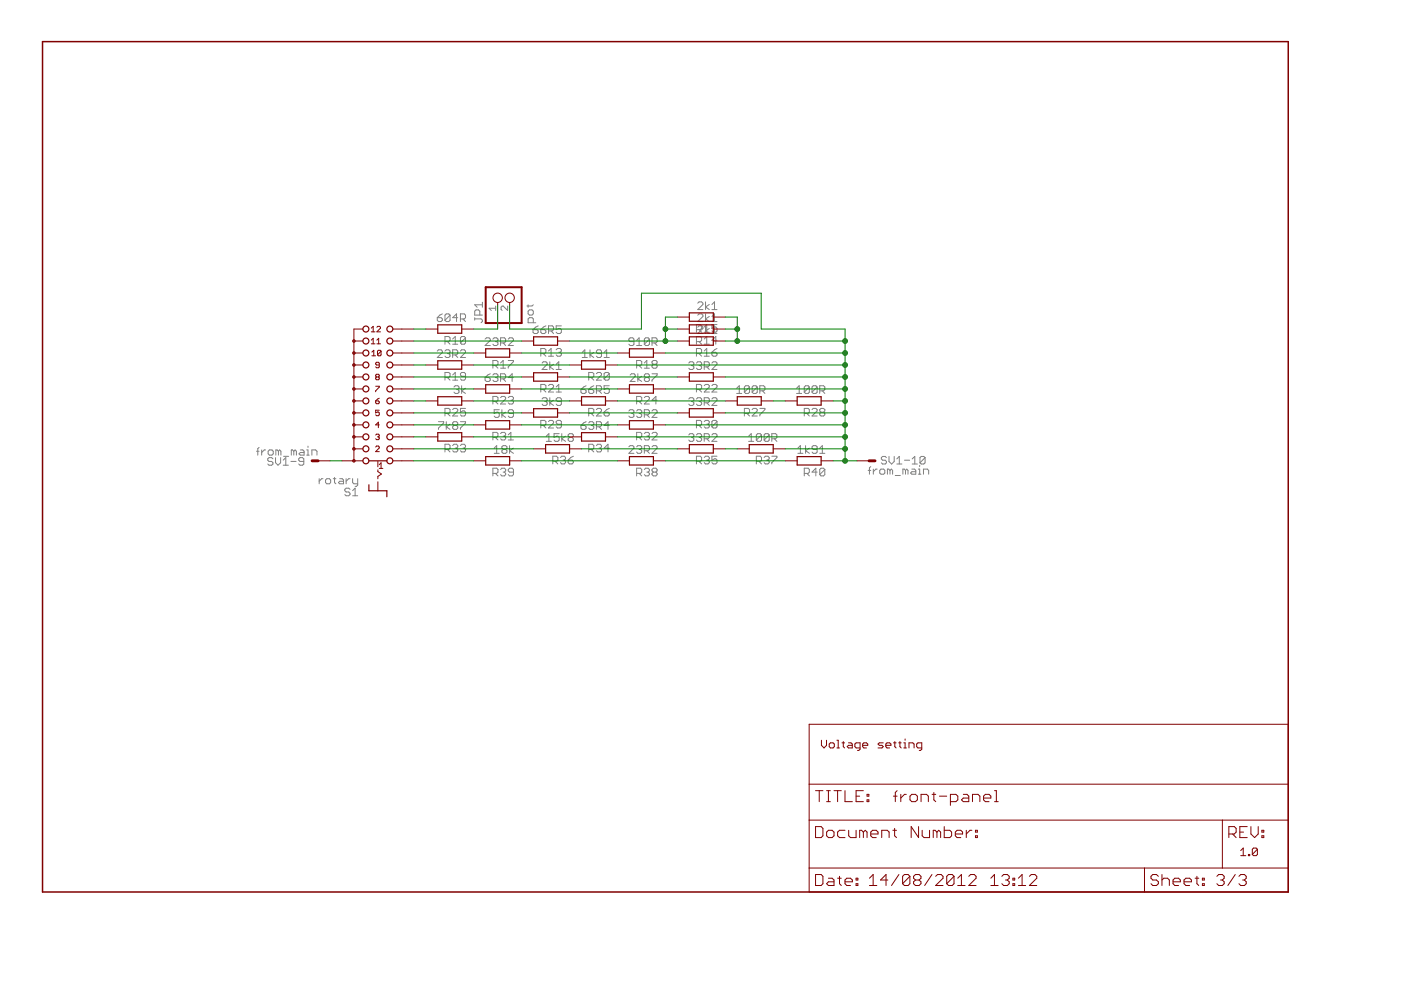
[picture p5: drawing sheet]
<svg xmlns="http://www.w3.org/2000/svg" width="297mm" height="210mm" viewBox="0 0 297 210" stroke-linecap="round" stroke-linejoin="round" font-family="sans-serif">
<g fill="none" stroke="#808080" stroke-width=".21">
<path d="M92.7 67.4h.8l.3 .2v.3l-.3 .3h-.5l-.3-.3zM92.7 74.4l.3-.2h.5l.3 .2v.3l-1.1 1.1h1.1M93.8 66.5l-.6 .3-.5 .6M94.3 72.4h.8l.3-.2v-.6l-.3-.2h-.8v1.6M94.3 74.4l.3-.2h.5l.3 .2v.3l-.3 .3M94.9 75h.2M94.9 72.4l.5 .6M95.1 75l.3 .2v.3l-.3 .3h-.5l-.3-.3M95.4 66.8v1.1l-.3 .3h-.5l-.3-.3M95.4 66.8l-.3-.3h-.5l-.3 .3v1.1M95.4 66.8l-1.1 1.1M96 75.2h.8l.2-.2v-.6l-.2-.2h-.8v1.6"/>
<path d="M96 71.9l.5-.5v1.6M96 79.5l.5-.5v1.6M96 73h1M96.5 75.2l.5 .6M97 67.4h-1l.8-.9v1.7M97.6 67.6h.8l.3-.2v-.6l-.3-.3h-.8v1.7M97.6 74.4l.3-.2h.5l.3 .2v.3l-1.1 1.1h1.1M98.1 67.6l.6 .6M98.7 71.6l-.3-.2h-.5l-.3 .2v1.1M98.7 79.8h-.8l-.3-.3v-.3l.3-.2h.5l.3 .2v1.1l-.3 .3h-.5l-.3-.3M98.7 71.6v1.1l-.3 .3h-.5l-.3-.3M98.7 71.6l-1.1 1.1"/>
<path d="M100.6 67.6h1.4l.3 .3v.3l-.3 .2M100.6 67.4v.5M101.7 66.8v-.8l-.2-.3h-.6l-.3 .3v.8h1.7M102.3 64.1v1.1M102.3 64.6h-1.7l.6 .6M102.8 71.9l.3-.3h.6l.2 .3v.3l-1.1 1.1h1.1M103.9 79.2l-1.1 .9M104.5 71.9l.3-.3h.5l.3 .3v.3l-.3 .2M104.5 77.5h.8l.3-.3v-.5l-.3-.3h-.8v1.7M104.5 79.5l.3-.3h.5l.3 .3v.3l-.3 .3M105 72.4h.3M105 77.5l.6 .6"/>
<path d="M105.1 65.4h-1.4l.5 .4M105.1 64.9v.9M105.3 72.4l.3 .3v.3l-.3 .3h-.5l-.3-.3M106.1 72.7h.9l.2-.3v-.5l-.2-.3h-.9v1.7M106.1 77l.6-.6v1.7M106.1 78.1h1.1M106.7 72.7l.5 .6M107.6 64.9v.9l-.9-.9h-.2l-.3 .2v.5l.3 .2M107.8 71.9l.2-.3h.6l.3 .3v.3l-1.1 1.1h1.1M107.8 76.4h1.1v.3l-1.1 1.1v.3M112 64.6v.6M112 66l.2-.3h.6l.3 .3v.5l-.3 .3h-.6l-.2-.3z"/>
<path d="M113 69.9h.8l.3 .3v.2l-.3 .3h-.5l-.3-.3zM113.1 68.4v-.8l-.3-.2h-.6l-.2 .2v.8h1.6M113.1 64.6l-.3 .3h-1.1M114.1 69.1l-1.1 .8M114.7 69.9h.8l.2 .3v.2l-.2 .3h-.6l-.2-.3zM114.7 75h.8l.2-.3v-.5l-.2-.3h-.8v1.6M114.9 77l.3-.3h.5l.3 .3v.2l-1.1 1.1h1.1M115.2 75l.5 .5M115.7 69.1l-.5 .3-.5 .5M116.3 70.2h.8l.3-.3v-.5l-.3-.3h-.8v1.6M116.3 74.4l.5-.5v1.6M116.3 75.5h1.1"/>
<path d="M116.6 76.7v1.6M116.8 70.2l.6 .5M117.4 77.2l-.8 .6 .8 .5M117.9 74.2l.3-.3h.5l.3 .3v.2l-.3 .3M117.9 78.3h1.1M117.9 77.2l.6-.5v1.6M118.5 74.7h.2M118.7 74.7l.3 .3v.2l-.3 .3h-.5l-.3-.3M119 69.1h-1.1v.8l.6-.3h.2l.3 .3v.5l-.3 .3h-.5l-.3-.3M123.4 75.8h1.1M123.4 74.7l.6-.5v1.6M125.1 74.2v1.6"/>
<path d="M125.9 74.7l-.8 .5 .8 .6M126.4 79.2l.3-.2h.6l.2 .2v.3l-1.1 1.1h1.1M127.5 75h-.8l-.3-.3v-.3l.3-.2h.6l.2 .2v1.1l-.2 .3h-.6l-.3-.3M128.1 75.8h1.1M128.1 74.7l.5-.5v1.6M129.2 79.2l-.3-.2h-.5l-.3 .2v1.1M129.2 79.2v1.1l-.3 .3h-.5l-.3-.3M129.2 79.2l-1.1 1.1M133.6 79.5l.3-.3h.5l.3 .3v.3l-1.1 1.1h1.1M134.4 72.4h-.8l-.3-.2v-.3l.3-.3h.6l.2 .3v1.1l-.2 .3h-.6l-.3-.3M135 73.3h1.1M135 72.2l.5-.6v1.7"/>
<path d="M135 77.5h.8l.3-.3v-.5l-.3-.3h-.8v1.7M135.2 79.2v1.7M135.5 77.5l.6 .6M136.1 79.8l-.9 .5 .9 .6M136.6 78.1h1.1M136.6 77l.5-.6v1.7M137.7 71.9v1.1l-.3 .3h-.5l-.3-.3M137.7 71.9l-.3-.3h-.5l-.3 .3v1.1M137.7 71.9l-1.1 1.1M138.2 72.7h.9l.2-.3v-.5l-.2-.3h-.9v1.7M138.2 79.2h1.1v.3l-1.1 1.1v.3M138.5 77.2l-.3-.2v-.3l.3-.3h.6l.2 .3v.3l-.2 .2"/>
<path d="M138.5 77.2l-.3 .3v.3l.3 .3h.6l.2-.3v-.3l-.2-.3M138.5 77.2h.6M138.8 72.7l.5 .6M146 77l.3-.3h.6l.2 .3v.2l-.2 .3M146.6 77.5h.3M146.9 77.5l.2 .3v.3l-.2 .2h-.6l-.3-.2M147.7 70.4v-1.6h.8l.5 .6v.2l-1.1 1.1h1.1M147.7 72.4h.8l.3-.2v-.6l-.3-.2h-.8v1.6M147.7 75h.8l.3-.3v-.5l-.3-.3h-.8v1.6M147.7 77l.2-.3h.6l.3 .3v.2l-.3 .3M147.9 66.8l.3-.3h.6l.2 .3v.3l-1.1 1.1h1.1M147.9 69.4l.3-.3h.6v.5l-.3 .3h-.8"/>
<path d="M147.9 64.3l.3-.3h.6l.2 .3v.3l-1.1 1h1.1M148.2 77.5h.3M148.2 72.4l.6 .6M148.2 69.9l.6 .5M148.2 75l.6 .5M148.5 77.5l.3 .3v.3l-.3 .2h-.6l-.2-.2M149.3 77.8h.8l.3-.3v-.5l-.3-.3h-.8v1.6M149.3 73h1.1M149.3 75.5h1.1M149.3 71.9l.5-.5v1.6M149.3 69.3l.5-.5v1.6M149.3 74.4l.5-.5v1.6"/>
<path d="M149.3 70.4h1.1M149.6 64v1.6M149.6 66.5v1.7M149.6 69.1v1.6M149.8 77.8l.6 .5M150.4 67.1l-.8 .5 .8 .6M150.4 64.6l-.8 .5 .8 .5M150.4 69.6l-.8 .6 .8 .5M150.9 68.2h1.1M150.9 70.7h1.1M150.9 67.1l.6-.6v1.7M150.9 64.6l.6-.6v1.6"/>
<path d="M150.9 69.6l.6-.5v1.6M150.9 65.6h1.1M150.9 77l.3-.3h.6l.2 .3v.2l-1.1 1.1h1.1M150.9 74.7h.9l.2 .3v.2l-.2 .3h-.6l-.3-.3zM152 68.8h-1.1v.8l.6-.3h.3l.2 .3v.6l-.2 .2h-.6l-.3-.2M152 72.2h-1.1l.9-.8v1.6M152 73.9l-1.1 .8M54.4 95.7h.5M54.9 94.9l-.2 .2v1.4M55.5 95.4v1.1M56.3 95.4h-.3l-.5 .5M57.1 95.4h.6l.2 .3v.5l-.2 .3h-.6l-.2-.3v-.5z"/>
<path d="M57.9 97.3l-.3-.3h-.6l-.2 .3v.3l.2 .2h.6l.3 .3v.3l-.3 .2h-.6l-.2-.2M58.4 97v1.1l.5 .5 .6-.5v-1.1M59 95.7l-.2-.3h-.3v1.1M59 95.7v.8M59 95.7l.3-.3 .3 .3v.8M60 98.6h1.1M60 97.6l.6-.6v1.6M60.1 96.8h1.1M61.7 97.8h1.1M62.3 95.7l-.3-.3h-.2v1.1M62.3 95.7v.8M62.3 95.7l.3-.3 .2 .3v.8"/>
<path d="M63.7 95.4h.5l.3 .3v.8h-.8l-.3-.3 .3-.3h.8M64.4 97.8h-.8l-.3-.2v-.3l.3-.3h.5l.3 .3v1.1l-.3 .2h-.5l-.3-.2M65 95.4h.3v1.1M65 96.5h.6M65.3 94.6v.3M66.1 96.5v-1.1h.8l.3 .3v.8M93 89.4h1.1v.3l-1.1 1.1v.2M94.3 80.1h.8l.3-.3v-.6l-.3-.2h-.8v1.6M94.3 87.7h.8l.3-.3v-.6l-.3-.2h-.8v1.6M94.3 95.3h.8l.3-.3v-.5l-.3-.3h-.8v1.6M94.6 89.4v1.6M94.9 80.1l.5 .5"/>
<path d="M94.9 87.7l.5 .5M94.9 95.3l.5 .5M95.4 89.9l-.8 .6 .8 .5M96 86.8l.2-.2h.6l.2 .2v.3l-1 1.1h1M96 94.5l.2-.3h.6l.2 .3v.2l-.2 .3M96 80.6h1M96.2 90.2l-.2-.3v-.2l.2-.3h.6l.2 .3v.2l-.2 .3M96.2 90.2l-.2 .3v.3l.2 .2h.6l.2-.2v-.3l-.2-.3M96.2 82.1l.3-.3h.6l.2 .3v.2l-.2 .3M96.2 90.2h.6M96.5 95h.3M96.8 95l.2 .3v.3l-.2 .2h-.6l-.2-.2"/>
<path d="M96.8 82.6h.3M97.1 82.6l.2 .3v.2l-.2 .3h-.6l-.3-.3M97.6 89.4h1.1v.3l-1.1 1.1v.2M97.6 94.5l.3-.3h.5l.3 .3v.2l-.3 .3M97.9 81.8v1.6M98.1 95h.3M98.4 95l.3 .3v.3l-.3 .2h-.5l-.3-.2M98.7 86.6h-1.1v.8l.5-.3h.3l.3 .3v.5l-.3 .3h-.5l-.3-.3M98.7 82.3l-.8 .6 .8 .5M102.8 80.1h.9l.2 .2v.3l-.2 .3h-.6l-.3-.3zM104.5 85.1h.8l.3-.2v-.6l-.3-.2h-.8v1.6M104.5 92.8h.8l.3-.3v-.6l-.3-.2h-.8v1.6"/>
<path d="M104.8 96.1h1.1M104.8 95l.5-.5v1.6M105 80.1h.3M105 85.1l.6 .6M105 92.8l.6 .5M105.3 80.1l.3 .2v.3l-.3 .3h-.5l-.3-.3M105.9 86.9h-1.1v.8l.5-.3h.3l.3 .3v.5l-.3 .3h-.6l-.2-.3M106.1 80.3h.9l.2-.2v-.6l-.2-.3h-.9v1.7M106.1 84.3l.3-.2h.6l.2 .2v.3l-1.1 1.1h1.1M106.1 91.9l.3-.2h.6l.2 .2v.3l-.2 .3M106.1 99.5l.3-.2h.6l.2 .2v.3l-.2 .3M106.4 86.9v1.6"/>
<path d="M106.7 80.3l.5 .6M106.7 95.3l-.3-.3v-.3l.3-.2h.5l.3 .2v.3l-.3 .3M106.7 95.3l-.3 .3v.2l.3 .3h.5l.3-.3v-.2l-.3-.3M106.7 92.5h.3M106.7 95.3h.5M107 92.5l.2 .3v.2l-.2 .3h-.6l-.3-.3M107.2 87.4l-.8 .5 .8 .6M107.8 84.3l.2-.2h.6l.3 .2v.3l-.3 .3M107.8 93.3h1.1M107.8 92.2l.5-.5v1.6M108 94.5v1.6M108.3 84.9h.3"/>
<path d="M108.6 84.9l.3 .2v.3l-.3 .3h-.6l-.2-.3M108.9 87.7h-.9l-.2-.3v-.3l.2-.2h.6l.3 .2v1.1l-.3 .3h-.6l-.2-.3M108.9 80.1h-1.1l.8-.9v1.7M108.9 95l-.9 .6 .9 .5M114.7 82.6h.8l.2-.3v-.5l-.2-.3h-.8v1.6M114.7 90.2h.8l.2-.3v-.5l-.2-.3h-.8v1.6M114.9 84.6l.3-.3h.5l.3 .3v.3l-.3 .2M115.2 82.6l.5 .5M115.2 90.2l.5 .5M115.5 85.1h.2M115.7 85.1l.3 .3v.3l-.3 .3h-.5l-.3-.3M115.8 93.6h1.1"/>
<path d="M115.8 92.5l.6-.6v1.7M116.3 81.8l.3-.3h.5l.3 .3v.2l-1.1 1.1h1.1M116.3 89.4l.3-.3h.5l.3 .3v.3l-1.1 1h1.1M116.6 84.3v1.7M117.2 97.8h.8l.3-.2v-.6l-.3-.3h-.8v1.7M117.4 84.9l-.8 .5 .8 .6M117.7 97.8l.6 .6M117.9 82l.6-.5v1.6M117.9 83.1h1.1M118.6 91.9h-1.1v.9l.5-.3h.3l.3 .3v.5l-.3 .3h-.6l-.2-.3M118.8 97l.3-.3h.5l.3 .3v.3l-.3 .3M119 85.1h-.8l-.3-.2v-.3l.3-.3h.5l.3 .3v1.1l-.3 .3h-.5l-.3-.3"/>
<path d="M119 89.9h-.8l-.3-.2v-.3l.3-.3h.5l.3 .3v1.1l-.3 .2h-.5l-.3-.2M119.1 91.9v1.7M119.4 97.6h.2M119.6 97.6l.3 .2v.3l-.3 .3h-.5l-.3-.3M119.9 92.5l-.8 .5 .8 .6M120.5 97.6h.8l.3 .2v.3l-.3 .3h-.6l-.2-.3zM120.7 92.8l-.2-.3v-.3l.2-.3h.6l.3 .3v.3l-.3 .3M120.7 92.8h.6M120.7 92.8l-.2 .2v.3l.2 .3h.6l.3-.3v-.3l-.3-.2M121.6 96.7l-.6 .3-.5 .6M123.2 82.6h.8l.3 .3v.2l-.3 .3h-.6l-.2-.3zM123.2 90.2h.8l.3 .3v.3l-.3 .2h-.6l-.2-.2z"/>
<path d="M124.3 81.8l-1.1 .8M124.3 89.4l-1.1 .8M124.8 80.1h.8l.3-.3v-.6l-.3-.2h-.8v1.6M124.8 82.6h.8l.3 .3v.2l-.3 .3h-.5l-.3-.3zM124.8 87.7h.8l.3-.3v-.6l-.3-.2h-.8v1.6M124.8 95.3h.8l.3-.3v-.5l-.3-.3h-.8v1.6M124.8 89.7l.3-.3h.5l.3 .3v.2l-.3 .3M125.3 90.2h.3M125.3 80.1l.6 .5M125.3 87.7l.6 .5M125.3 95.3l.6 .5M125.6 90.2l.3 .3v.3l-.3 .2h-.5l-.3-.2"/>
<path d="M125.9 81.8l-.6 .3-.5 .5M126.4 82.9h.9l.2-.3v-.5l-.2-.3h-.9v1.6M126.4 86.8l.3-.2h.6l.2 .2v.3l-1.1 1.1h1.1M126.4 90.5h.9l.2-.3v-.5l-.2-.3h-.9v1.6M126.4 94.5l.3-.3h.6l.2 .3v.2l-.2 .3M127 82.9l.5 .5M127 90.5l.5 .5M127 95h.3M127.3 95l.2 .3v.3l-.2 .2h-.6l-.3-.2M128.1 87.4h.8l.3 .3v.2l-.3 .3h-.5l-.3-.3zM129.2 86.6l-.6 .2-.5 .6M129.2 81.8h-1.1v.8l.5-.3h.3l.3 .3v.5l-.3 .3h-.5l-.3-.3"/>
<path d="M129.2 90.2h-1.1l.8-.8v1.6M129.2 95h-1.1l.8-.8v1.6M133.3 87.1l.3-.2h.6l.2 .2v.3l-.2 .3M133.3 94.7l.3-.2h.6l.2 .2v.3l-1.1 1.1h1.1M133.9 87.7h.3M134.2 87.7l.2 .2v.3l-.2 .3h-.6l-.3-.3M135 85.1h.8l.3-.2v-.6l-.3-.2h-.8v1.6M135 87.1l.2-.2h.6l.3 .2v.3l-.3 .3M135 92.8h.8l.3-.3v-.6l-.3-.2h-.8v1.6M135 94.7l.2-.2h.6l.3 .2v.3l-.3 .3M135.5 87.7h.3M135.5 95.3h.3"/>
<path d="M135.5 85.1l.6 .6M135.5 92.8l.6 .5M135.8 87.7l.3 .2v.3l-.3 .3h-.6l-.2-.3M135.8 95.3l.3 .3v.2l-.3 .3h-.6l-.2-.3M136.6 87.9h.8l.3-.2v-.6l-.3-.2h-.8v1.6M136.6 95.6h.8l.3-.3v-.6l-.3-.2h-.8v1.6M136.6 84.3l.3-.2h.5l.3 .2v.3l-1.1 1.1h1.1M136.6 91.9l.3-.2h.5l.3 .2v.3l-.3 .3M136.6 99.5l.3-.2h.5l.3 .2v.3l-.3 .3M136.9 80.1l-.3-.3v-.3l.3-.3h.5l.3 .3v.3l-.3 .3M136.9 80.1l-.3 .2v.3l.3 .3h.5l.3-.3v-.3l-.3-.2M136.9 80.1h.5"/>
<path d="M137.1 87.9l.6 .6M137.1 92.5h.3M137.1 95.6l.6 .5M137.4 92.5l.3 .3v.2l-.3 .3h-.5l-.3-.3M138.2 87.1l.3-.2h.6l.2 .2v.3l-1.1 1.1h1.1M138.2 91.9l.3-.2h.6l.2 .2v.3l-1.1 1.1h1.1M138.2 94.7l.3-.2h.6l.2 .2v.3l-1.1 1.1h1.1M139.3 84.9h-1.1l.9-.8v1.6M146 84.6l.3-.3h.6l.2 .3v.3l-.2 .2M146 92.2l.3-.3h.6l.2 .3v.3l-.2 .3M146.6 85.1h.3M146.6 92.8h.3"/>
<path d="M146.9 85.1l.2 .3v.3l-.2 .3h-.6l-.3-.3M146.9 92.8l.2 .2v.3l-.2 .3h-.6l-.3-.3M147.7 97.8h.8l.3-.2v-.6l-.3-.3h-.8v1.7M147.7 82.6h.8l.3-.3v-.5l-.3-.3h-.8v1.6M147.7 84.6l.2-.3h.6l.3 .3v.3l-.3 .2M147.7 90.2h.8l.3-.3v-.5l-.3-.3h-.8v1.6M147.7 92.2l.2-.3h.6l.3 .3v.3l-.3 .3M148.2 85.1h.3M148.2 92.8h.3M148.2 82.6l.6 .5M148.2 90.2l.6 .5M148.2 97.8l.6 .6"/>
<path d="M148.5 85.1l.3 .3v.3l-.3 .3h-.6l-.2-.3M148.5 92.8l.3 .2v.3l-.3 .3h-.6l-.2-.3M149.3 97l.3-.3h.5l.3 .3v.3l-.3 .3M149.3 85.4h.8l.3-.3v-.5l-.3-.3h-.8v1.7M149.3 93h.8l.3-.2v-.6l-.3-.3h-.8v1.7M149.3 81.8l.3-.3h.5l.3 .3v.2l-1.1 1.1h1.1M149.3 89.4l.3-.3h.5l.3 .3v.3l-.3 .2M149.8 85.4l.6 .6M149.8 93l.6 .6M149.8 97.6h.3M149.8 89.9h.3M150.1 89.9l.3 .3v.3l-.3 .2h-.5l-.3-.2"/>
<path d="M150.1 97.6l.3 .2v.3l-.3 .3h-.5l-.3-.3M150.9 81.8l.3-.3h.6l.2 .3v.2l-1.1 1.1h1.1M150.9 84.6l.3-.3h.6l.2 .3v.3l-1.1 1.1h1.1M150.9 92.2l.3-.3h.6l.2 .3v.3l-1.1 1.1h1.1M152 96.7h-1.1v.9l.6-.3h.3l.2 .3v.5l-.2 .3h-.6l-.3-.3M152 89.4v1.1l-.2 .2h-.6l-.3-.2M152 89.4l-.2-.3h-.6l-.3 .3v1.1M152 89.4l-1.1 1.1M156.2 83.4h1.1M156.2 82.3l.5-.5v1.6M157.8 87.7h.8l.3-.3v-.6l-.3-.2h-.8v1.6M158.4 87.7l.5 .5"/>
<path d="M158.7 93.6h1.1M158.7 92.5l.6-.6v1.7M158.9 82.1l-.3-.3h-.5l-.3 .3v1M158.9 82.1v1l-.3 .3h-.5l-.3-.3M158.9 82.1l-1.1 1M159.5 86.8l.2-.2h.6l.2 .2v.3l-1 1.1h1M160.4 97.8h.8l.3-.2v-.6l-.3-.3h-.8v1.7M160.5 82.1l-.2-.3h-.6l-.2 .3v1M160.5 82.1v1l-.2 .3h-.6l-.2-.3M160.5 82.1l-1 1M160.9 97.8l.6 .6M161.1 82.9h.8l.3-.3v-.5l-.3-.3h-.8v1.6"/>
<path d="M161.1 86.6h1.1v.2l-1.1 1.1v.3M161.5 92.2l-.3-.3h-.6l-.2 .3v1.1M161.5 92.2v1.1l-.3 .3h-.6l-.2-.3M161.5 92.2l-1.1 1.1M161.6 82.9l.6 .5M162 97l.3-.3h.5l.3 .3v.3l-.3 .3M162.5 97.6h.3M162.8 97.6l.3 .2v.3l-.3 .3h-.5l-.3-.3M163.1 92.2v1.1l-.3 .3h-.5l-.3-.3M163.1 92.2l-1.1 1.1M163.1 92.2l-.3-.3h-.5l-.3 .3v1.1M163.6 96.7h1.1v.3l-1.1 1.1v.3"/>
<path d="M163.6 93h.8l.3-.2v-.6l-.3-.3h-.8v1.7M164.2 93l.5 .6M168.9 83.4h1.1M168.9 82.3l.5-.5v1.6M169.2 96.1h1M169.2 95l.5-.5v1.6M170.5 87.7h.8l.3-.3v-.6l-.3-.2h-.8v1.6M170.8 94.5v1.6M171.1 87.7l.5 .5M171.6 82.1l-.3-.3h-.5l-.3 .3v1M171.6 82.1v1l-.3 .3h-.5l-.3-.3M171.6 82.1l-1.1 1"/>
<path d="M171.6 95l-.8 .6 .8 .5M172.2 86.8l.2-.2h.6l.2 .2v.3l-1 1.1h1M173.2 82.1l-.2-.3h-.6l-.2 .3v1M173.2 82.1v1l-.2 .3h-.6l-.2-.3M173.2 95.3h-.8l-.2-.3v-.3l.2-.2h.6l.2 .2v1.1l-.2 .3h-.6l-.2-.3M173.2 82.1l-1 1M173.8 82.9h.8l.3-.3v-.5l-.3-.3h-.8v1.6M173.8 96.1h1.1M173.8 95l.5-.5v1.6M174.1 87.4l-.3-.3v-.3l.3-.2h.5l.3 .2v.3l-.3 .3M174.1 87.4l-.3 .3v.2l.3 .3h.5l.3-.3v-.2l-.3-.3M174.1 87.4h.5"/>
<path d="M174.3 82.9l.6 .5M174.9 99.5l-.3-.2h-.5l-.3 .2v1.1M174.9 99.5v1.1l-.3 .3h-.5l-.3-.3M174.9 99.5l-1.1 1.1M184.1 99.7h.5M184.6 98.9l-.3 .3v1.3M185.2 99.5v1M186 99.5h-.3l-.5 .5M186.8 99.5h.5l.3 .2v.6l-.3 .2h-.5l-.3-.2v-.6zM187.9 97l-.2-.2h-.6l-.2 .2v.3l.2 .3h.6l.2 .3v.2l-.2 .3h-.6l-.2-.3M188.5 96.8v1.1l.5 .5 .6-.5v-1.1M188.7 99.7l-.3-.2h-.2v1"/>
<path d="M188.7 99.7v.8M188.7 99.7l.3-.2 .3 .2v.8M190.1 98.4h1.1M190.1 97.3l.6-.5v1.6M191.8 97.6h1M192 99.7l-.3-.2h-.3v1M192 99.7v.8M192 99.7l.3-.2 .2 .2v.8M193.3 99.5h.6l.3 .2v.8h-.9l-.2-.2 .2-.3h.9M193.4 98.4h1.1M193.4 97.3l.6-.5v1.6M194.7 99.5h.3v1"/>
<path d="M195 98.7v.2M196.1 97l-.2-.2h-.6l-.2 .2v1.1M196.1 97v1.1l-.2 .3h-.6l-.2-.3M196.1 97l-1 1.1M67.7 101.5v1.1M68.5 101.5h-.3l-.5 .5M69.3 101.5h.5l.3 .3v.5l-.3 .3h-.5l-.3-.3v-.5zM70.7 101.5h.5M70.9 101.2v1.1l.3 .3M72 101.5h.6l.2 .3v.8h-.8l-.2-.3 .2-.3h.8M73.4 101.5v1.1M74.2 101.5h-.3l-.5 .5"/>
<path d="M74.2 103.8l-.3-.3h-.5l-.3 .3v.2l.3 .3h.5l.3 .3v.3l-.3 .2h-.5l-.3-.2M74.8 101.5v.8l.2 .3h.8M74.8 105.1h1M74.8 104l.5-.5v1.6M75.8 101.5v1.3l-.2 .3h-.3M104.5 100.4h.8l.3-.3v-.6l-.3-.2h-.8v1.6M105 100.4l.6 .5M106.7 100.1h.3M107 100.1l.2 .3v.2l-.2 .3h-.6l-.3-.3M108.9 100.1h-.9l-.2-.3v-.3l.2-.2h.6l.3 .2v1.1l-.3 .3h-.6l-.2-.3M135 100.4h.8l.3-.3v-.6l-.3-.2h-.8v1.6M135.5 100.4l.6 .5"/>
<path d="M137.1 100.1h.3M137.4 100.1l.3 .3v.2l-.3 .3h-.5l-.3-.3M138.5 100.1l-.3-.3v-.3l.3-.2h.6l.2 .2v.3l-.2 .3M138.5 100.1l-.3 .3v.2l.3 .3h.6l.2-.3v-.2l-.2-.3M138.5 100.1h.6M170.5 100.4h.8l.3-.3v-.6l-.3-.2h-.8v1.6M171.1 100.4l.5 .5M173.2 100.1h-1l.8-.8v1.6M189.8 100.8h1.1M194.7 100.5h.5M195.8 100.5v-1h.8l.3 .2v.8"/>
</g>
<g fill="none" stroke="#800000" stroke-width=".21">
<path d="M75 79.9h1.9M75 77.4h1.9M75 74.8h1.9M75 72.3h1.9M76.9 69.8h-1.9v27.9M78.7 72.1l.4-.4v1.2M78.7 69.6l.4-.4v1.2M78.7 72.9h.8M78.7 70.4h.8M78.8 74.7l.4-.4v1.1M78.8 75.4h.8M79.8 79.9h.4"/>
<path d="M79.8 79.9l-.1-.2 .1-.3h.4l.2 .1-.2 .4M79.8 79.9l-.1 .2 .1 .4h.4l.2-.2-.2-.4M79.9 72.9h.8M79.9 72.1l.4-.4v1.2M79.9 69.4l.2-.2h.4l.2 .2v.2l-.8 .8h.8M80.4 77.4h-.6l-.1-.2 .1-.4h.4l.2 .2v.8l-.2 .2h-.4l-.1-.2M80.8 74.5l-.2-.2h-.4l-.2 .2v.7M80.8 74.5v.7l-.2 .2h-.4l-.2-.2M80.8 74.5l-.8 .7M83.3 79.9h4.4M83.3 77.4h4.4M83.3 74.8h4.4"/>
<path d="M83.3 72.3h4.4M83.3 69.8h4.4M90.3 77.4h2.5M90.3 69.8h2.5M97.9 77.4h2.5M97.9 69.8h2.5M100.4 74.8h2.6M105.5 64.1v.6M108.1 74.8h2.5M108.1 64.1v.6M110.6 79.9h2.5M110.6 72.3h2.5"/>
<path d="M118.2 79.9h2.6M118.2 72.3h2.6M120.8 77.4h2.5M128.4 77.4h2.5M130.9 74.8h2.6M138.5 74.8h2.6M143.6 79.9h2.6M143.6 72.3h2.6M143.6 69.8h2.6M143.6 67.2h2.6M151.2 79.9h2.6M151.2 72.3h2.6"/>
<path d="M151.2 69.8h2.6M151.2 67.2h2.6M67.4 97.7h2.6M72.5 97.7h4.4M75 95.2h1.9M75 92.6h1.9M75 90.1h1.9M75 87.5h1.9M75 85h1.9M75 82.5h1.9M79.7 85h.5l.2 .4-.2 .2h-.4l-.1-.2zM79.7 94.8l.1-.2h.4l.2 .2v.2l-.7 .8h.7"/>
<path d="M79.7 81.9h.7l-.7 1.2M79.7 92.2l.1-.1h.4l.2 .1-.2 .4M80 92.6h.2M80.1 97.8v1.2M80.1 99.6v.4l.8 .5-.8 .5v.5M80.2 92.6l.2 .2-.2 .4h-.4l-.1-.2M80.4 90.1h-.7l.5-.6v1.2M80.4 98.5l.4-.4v1.2M80.4 99.3h.8M80.4 87h-.7v.5l.3-.1 .4 .1v.4l-.2 .2h-.4l-.1-.2M80.4 84.4l-.7 .6M83.3 97.7h4.4"/>
<path d="M83.3 95.2h4.4M83.3 92.6h4.4M83.3 90.1h4.4M83.3 87.5h4.4M83.3 85h4.4M83.3 82.5h4.4M90.3 92.6h2.5M90.3 85h2.5M97.9 92.6h2.5M97.9 85h2.5M100.4 97.7h2.6M100.4 90.1h2.6"/>
<path d="M100.4 82.5h2.6M108.1 97.7h2.5M108.1 90.1h2.5M108.1 82.5h2.5M110.6 87.5h2.5M113.1 95.2h2.6M118.2 87.5h2.6M120.8 95.2h2.5M120.8 92.6h2.5M120.8 85h2.5M128.4 92.6h2.5M128.4 85h2.5"/>
<path d="M130.9 97.7h2.6M130.9 90.1h2.6M130.9 82.5h2.6M138.5 97.7h2.6M138.5 90.1h2.6M138.5 82.5h2.6M143.6 95.2h2.6M143.6 87.5h2.6M151.2 95.2h2.6M151.2 87.5h2.6M153.8 85h2.5M156.3 95.2h2.6"/>
<path d="M161.4 85h2.5M163.9 95.2h2.6M166.5 97.7h2.5M166.5 85h2.5M174.1 97.7h2.5M174.1 85h2.5M181.7 97.7h2.6M80.1 102.2v1.9M171.6 153.6h101.5v35.5h-101.5zM174.2 157v1l.5 .6 .5-.6v-1M175.8 157.8l.3-.3h.5l.3 .3v.5l-.3 .3h-.5l-.3-.3zM177.4 158.6h.6"/>
<path d="M177.4 157h.3v1.6M178.5 157.5h.6M178.8 157.2v1.1l.3 .3M179.9 157.5h.5l.3 .3v.8h-.8l-.3-.3 .3-.3h.8M182.4 158.6h-.9l-.2-.3v-.5l.2-.3h.9v1.4l-.3 .2h-.3M182.9 158h1.1v-.2l-.3-.3h-.5l-.3 .3v.5l.3 .3h.5M187.3 157.5h-.9l-.2 .3 .2 .2h.6l.3 .3-.3 .3h-.8M187.8 158h1.1v-.2l-.3-.3h-.5l-.3 .3v.5l.3 .3h.5M189.4 157.5h.6M189.7 157.2v1.1l.3 .3M190.5 157.5h.6M190.8 157.2v1.1l.3 .3"/>
<path d="M191.6 158.6h.6M191.6 157.5h.3v1.1M191.9 156.7v.3M192.7 158.6v-1.1h.8l.3 .3v.8M195.4 158.6h-.8l-.2-.3v-.5l.2-.3h.8v1.4l-.2 .2h-.3M171.6 173.9h101.5M171.6 166.3h101.5M172.9 175.3h1.2l.4 .3v1.6l-.4 .4h-1.2zM172.9 167.6h1.6M173.7 167.6v2.4M175.3 167.6h.7M175.3 170h.7"/>
<path d="M175.6 176h.8l.4 .4v.8l-.4 .4h-.8l-.3-.4v-.8zM175.6 167.6v2.4M176.8 167.6h1.6M177.6 167.6v2.4M179.2 167.6v2.4h1.5M179.2 176h-1.2l-.4 .4v.8l.4 .4h1.2M179.9 176v1.2l.4 .4h1.2v-1.6M181.5 168.8h.8M183 167.6h-1.5v2.4h1.5M183 176.4l-.3-.4h-.4v1.6M183 176.4l.5-.4 .3 .4v1.2M183 176.4v1.2"/>
<path d="M183.8 169.6h.4v.4h-.4zM183.8 168.4h.4v.4h-.4zM184.6 176.8h1.6v-.4l-.4-.4h-.8l-.4 .4v.8l.4 .4h.8M186.9 177.6v-1.6h1.2l.4 .4v1.2M189.3 176h.8M189.4 168.8h.8M189.7 175.6v1.6l.4 .4M190.2 167.6l-.4 .4v2M191 168.4v1.6M192.2 168.4h-.4l-.8 .8M193.3 168.4h.8l.4 .4v.8l-.4 .4h-.8l-.4-.4v-.8zM194.8 175.3v2.3l-1.6-2.3v2.3"/>
<path d="M195.3 170v-1.6h1.1l.4 .4v1.2M195.5 176v1.2l.4 .4h1.2v-1.6M197.6 168.4h.8M198 168v1.6l.4 .4M198.6 176.4l-.4-.4h-.3v1.6M198.6 176.4v1.2M198.6 176.4l.4-.4 .4 .4v1.2M199.2 168.8h1.5M200.2 175.3v2.3h1.2l.4-.4v-.8l-.4-.4h-1.2M201.5 170h1.2l.4-.4v-.8l-.4-.4h-1.2v2.4M202.5 176.8h1.6v-.4l-.4-.4h-.8l-.4 .4v.8l.4 .4h.8M204.2 168.4h.8l.4 .4v1.2h-1.2l-.3-.4 .3-.4h1.2"/>
<path d="M204.9 176v1.6M206.1 176h-.4l-.8 .8M206.2 170v-1.6h1.1l.5 .4v1.2M206.8 177.2h.4v.4h-.4zM206.8 176h.4v.4h-.4zM208.5 169.2h1.6v-.4l-.4-.4h-.8l-.4 .4v.8l.4 .4h.8M210.9 167.6h.3v2.4M210.9 170h.7M259.2 173.9v10.1M260.5 176.8h1.2l.4-.4v-.8l-.4-.3h-1.2v2.3M261.3 176.8l.8 .8M262.9 176.4h.8"/>
<path d="M264.4 175.3h-1.5v2.3h1.5M265.2 175.3v1.5l.8 .8 .8-.8v-1.5M267.5 177.2h.4v.4h-.4zM267.5 176h.4v.4h-.4zM171.6 184h101.5M172.9 185.4h1.2l.4 .4v1.6l-.4 .3h-1.2zM175.6 186.2h.8l.4 .4v1.1h-1.2l-.3-.3 .3-.4h1.2M177.6 186.2h.8M178 185.8v1.6l.4 .3M179.2 187h1.5v-.4l-.4-.4h-.8l-.3 .4v.8l.3 .3h.8M181.5 187.4h.4v.3h-.4zM181.5 186.2h.4v.4h-.4z"/>
<path d="M184.3 187.7h1.6M184.3 186.2l.8-.8v2.3M188.2 186.6h-1.5l1.2-1.2v2.3M190.6 185.4l-1.6 2.3M192.9 185.8v1.6l-.4 .3h-.8l-.3-.3M192.9 185.8l-.4-.4h-.8l-.3 .4v1.6M192.9 185.8l-1.5 1.6M194.1 186.6l-.4 .4v.4l.4 .3h.8l.4-.3v-.4l-.4-.4M194.1 186.6l-.4-.4v-.4l.4-.4h.8l.4 .4v.4l-.4 .4M194.1 186.6h.8M197.6 185.4l-1.6 2.3M198.4 185.8l.4-.4h.7l.4 .4v.4l-1.5 1.5h1.5"/>
<path d="M202.3 185.8v1.6l-.4 .3h-.8l-.4-.3M202.3 185.8l-.4-.4h-.8l-.4 .4v1.6M202.3 185.8l-1.6 1.6M203.1 187.7h1.5M203.1 186.2l.7-.8v2.3M205.4 185.8l.4-.4h.8l.3 .4v.4l-1.5 1.5h1.5M210.1 187.7h1.5M210.1 186.2l.7-.8v2.3M212.4 185.8l.4-.4h.8l.4 .4v.4l-.4 .4M213.2 186.6h.4M213.6 186.6l.4 .4v.4l-.4 .3h-.8l-.4-.3M214.8 187.4h.3v.3h-.3z"/>
<path d="M214.8 186.2h.3v.4h-.3zM215.9 187.7h1.6M215.9 186.2l.8-.8v2.3M218.2 185.8l.5-.4h.7l.4 .4v.4l-1.6 1.5h1.6M242.7 184v5.1M245.6 185.8l-.4-.4h-.8l-.4 .4v.4l.4 .4h.8l.4 .4v.4l-.4 .3h-.8l-.4-.3M246.4 186.6l.4-.4h.7l.4 .4v1.1M246.4 185.4v2.3M248.7 187h1.6v-.4l-.4-.4h-.8l-.4 .4v.8l.4 .3h.8M251 187h1.6v-.4l-.4-.4h-.8l-.4 .4v.8l.4 .3h.8M253.4 186.2h.8M253.8 185.8v1.6l.4 .3"/>
<path d="M254.9 187.4h.4v.3h-.4zM254.9 186.2h.4v.4h-.4zM258 185.8l.4-.4h.8l.3 .4v.4l-.3 .4M258.8 186.6h.4M259.2 186.6l.3 .4v.4l-.3 .3h-.8l-.4-.3M261.9 185.4l-1.6 2.3M262.7 185.8l.4-.4h.7l.4 .4v.4l-.4 .4M263.1 180.3l.5-.5v1.6M263.1 181.4h1M263.5 186.6h.3M263.8 186.6l.4 .4v.4l-.4 .3h-.7l-.4-.3M264.7 181.2h.3v.2h-.3z"/>
<path d="M266.6 180.1v1.1l-.3 .2h-.5l-.3-.2M266.6 180.1l-.3-.3h-.5l-.3 .3v1.1M266.6 180.1l-1.1 1.1"/>
<circle cx="105.5" cy="63.1" r=".99"/>
<circle cx="108.1" cy="63.1" r=".99"/>
</g>
<path d="M9 8.8h264.1v180.3h-264.1z" fill="none" stroke="#800000" stroke-width=".32"/>
<path d="M66.2 97.7h1.2M184.3 97.7h1.2" fill="none" stroke="#800000" stroke-width=".61"/>
<g fill="none" stroke="#800000" stroke-width=".25">
<path d="M92.8 68.9h5.1v1.8h-5.1zM92.8 76.5h5.1v1.8h-5.1zM103 74h5.1v1.7h-5.1zM113.1 71.4h5.1v1.8h-5.1zM113.1 79h5.1v1.8h-5.1zM123.3 76.5h5.1v1.8h-5.1zM133.5 74h5v1.7h-5zM146.2 68.9h5v1.8h-5zM146.2 71.4h5v1.8h-5zM146.2 66.3h5v1.8h-5zM146.2 79h5v1.8h-5zM78.2 97.7h3.8"/>
<path d="M92.8 84.1h5.1v1.8h-5.1zM92.8 91.7h5.1v1.8h-5.1zM103 81.6h5.1v1.8h-5.1zM103 89.2h5.1v1.8h-5.1zM103 96.8h5.1v1.8h-5.1zM113.1 86.7h5.1v1.7h-5.1zM115.7 94.3h5.1v1.8h-5.1zM123.3 84.1h5.1v1.8h-5.1zM123.3 91.7h5.1v1.8h-5.1zM133.5 81.6h5v1.8h-5zM133.5 89.2h5v1.8h-5zM133.5 96.8h5v1.8h-5z"/>
<path d="M146.2 86.7h5v1.7h-5zM146.2 94.3h5v1.8h-5zM156.3 84.1h5.1v1.8h-5.1zM158.9 94.3h5v1.8h-5zM169 84.1h5.1v1.8h-5.1zM169 96.8h5.1v1.8h-5.1zM78.2 102.8v1.3h3.8v1.2"/>
<circle cx="75" cy="79.9" r=".25"/>
<circle cx="75" cy="77.4" r=".25"/>
<circle cx="75" cy="72.3" r=".25"/>
<circle cx="75" cy="74.8" r=".25"/>
<circle cx="77.6" cy="77.4" r=".64"/>
<circle cx="77.6" cy="72.3" r=".64"/>
<circle cx="77.6" cy="69.8" r=".64"/>
<circle cx="77.6" cy="79.9" r=".64"/>
<circle cx="77.6" cy="74.8" r=".64"/>
<circle cx="82.7" cy="79.9" r=".64"/>
<circle cx="82.7" cy="77.4" r=".64"/>
<circle cx="82.7" cy="74.8" r=".64"/>
<circle cx="82.7" cy="69.8" r=".64"/>
<circle cx="82.7" cy="72.3" r=".64"/>
<circle cx="75" cy="92.6" r=".25"/>
<circle cx="75" cy="97.7" r=".25"/>
<circle cx="75" cy="90.1" r=".25"/>
<circle cx="75" cy="85" r=".25"/>
<circle cx="75" cy="82.5" r=".25"/>
<circle cx="75" cy="95.2" r=".25"/>
<circle cx="75" cy="87.5" r=".25"/>
<circle cx="77.6" cy="82.5" r=".64"/>
<circle cx="77.6" cy="85" r=".64"/>
<circle cx="77.6" cy="92.6" r=".64"/>
<circle cx="77.6" cy="97.7" r=".64"/>
<circle cx="77.6" cy="90.1" r=".64"/>
<circle cx="77.6" cy="87.5" r=".64"/>
<circle cx="77.6" cy="95.2" r=".64"/>
<circle cx="82.7" cy="85" r=".64"/>
<circle cx="82.7" cy="82.5" r=".64"/>
<circle cx="82.7" cy="90.1" r=".64"/>
<circle cx="82.7" cy="97.7" r=".64"/>
<circle cx="82.7" cy="95.2" r=".64"/>
<circle cx="82.7" cy="92.6" r=".64"/>
<circle cx="82.7" cy="87.5" r=".64"/>
</g>
<path d="M103 60.9h7.6v7.6h-7.6z" fill="none" stroke="#800000" stroke-width=".42"/>
<g fill="none" stroke="#008000" stroke-width=".21">
<path d="M87.7 69.8h2.6M87.7 72.3h22.9M87.7 74.8h12.7M87.7 77.4h2.6M87.7 79.9h22.9M100.4 77.4h20.4M105.5 64.7v5.1h-5.1M108.1 64.7v5.1h27.9v-7.6h25.4v7.6h17.8v27.9M110.6 74.8h20.3M120.8 72.3h22.8M120.8 79.9h22.8M130.9 77.4h48.3"/>
<path d="M141.1 69.8h2.5M141.1 74.8h38.1M143.6 67.2h-2.5v5.1M153.8 69.8h2.5M153.8 72.3h25.4M153.8 67.2h2.5v5.1M153.8 79.9h25.4M70 97.7h2.5M87.7 97.7h12.7M87.7 82.5h12.7M87.7 85h2.6M87.7 87.5h22.9"/>
<path d="M87.7 90.1h12.7M87.7 92.6h2.6M87.7 95.2h25.4M100.4 85h20.4M100.4 92.6h20.4M110.6 97.7h20.3M110.6 82.5h20.3M110.6 90.1h20.3M120.8 87.5h22.8M123.3 95.2h20.3M130.9 85h22.9M130.9 92.6h48.3"/>
<path d="M141.1 97.7h25.4M141.1 82.5h38.1M141.1 90.1h38.1M153.8 87.5h25.4M153.8 95.2h2.5M163.9 85h2.6M166.5 95.2h12.7M176.6 97.7h5.1M176.6 85h2.6"/>
</g>
<g fill="#008000" stroke="#008000" stroke-width=".21">
<circle cx="141.1" cy="69.8" r=".51"/>
<circle cx="141.1" cy="72.3" r=".51"/>
<circle cx="156.3" cy="69.8" r=".51"/>
<circle cx="156.3" cy="72.3" r=".51"/>
<circle cx="179.2" cy="74.8" r=".51"/>
<circle cx="179.2" cy="77.4" r=".51"/>
<circle cx="179.2" cy="79.9" r=".51"/>
<circle cx="179.2" cy="82.5" r=".51"/>
<circle cx="179.2" cy="85" r=".51"/>
<circle cx="179.2" cy="87.5" r=".51"/>
<circle cx="179.2" cy="90.1" r=".51"/>
<circle cx="179.2" cy="92.6" r=".51"/>
<circle cx="179.2" cy="95.2" r=".51"/>
<circle cx="179.2" cy="97.7" r=".51"/>
<circle cx="179.2" cy="72.3" r=".51"/>
</g>
</svg>
